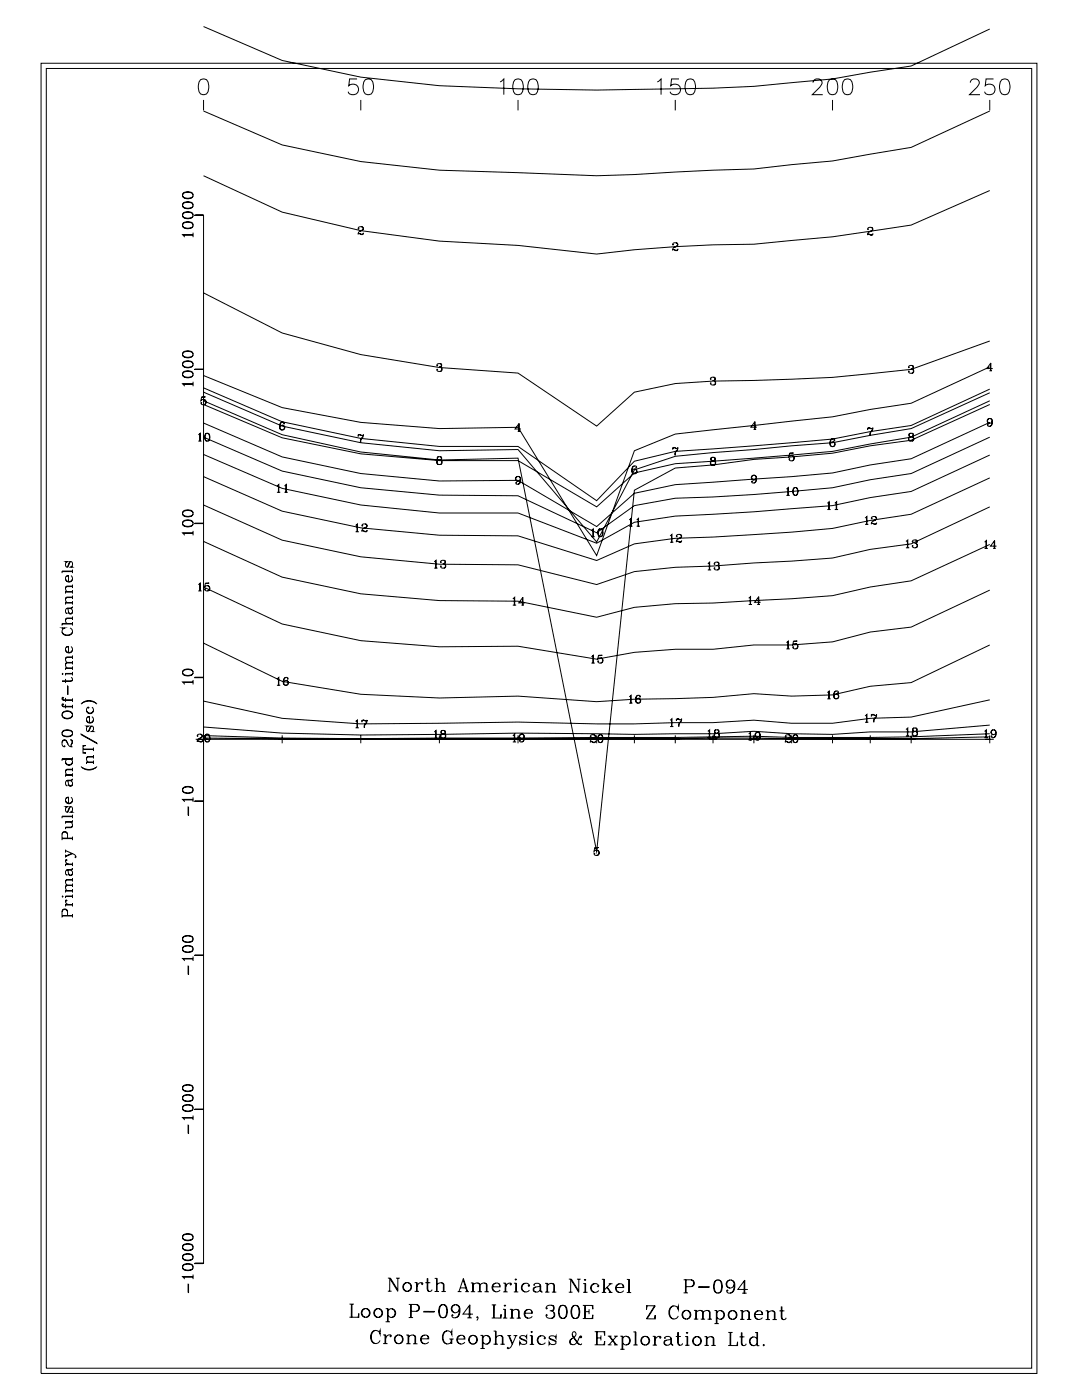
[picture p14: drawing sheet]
<svg xmlns="http://www.w3.org/2000/svg" width="215mm" height="279mm" viewBox="0 0 215 279" stroke-linecap="round" stroke-linejoin="round" font-family="sans-serif">
<g fill="none" stroke="#000" stroke-width=".2">
<path d="M8.2 12.6h198.5v261.2h-198.5zM9.2 13.6h196.4v259.1h-196.4zM40 15.9a1.02 1.02 0 0 1 1.5 .4 2.62 2.62 0 0 1-.3 2.4 1.03 1.03 0 0 1-1.5-.4 2.62 2.62 0 0 1 .3-2.4zM40.6 5.3l15.6 6.8 15.7 3.3 15.7 1.7a620.4 620.4 0 0 0 54.5 .5l8.1-.4 15.7-1.5 7.5-1.3 8.2-1.2 15.7-7.4M40.6 19.9v2.1M71.2 15.7h-1.5l-.2 1.4a1.11 1.11 0 0 1 1.7 0 1.11 1.11 0 0 1-.2 1.6 1.11 1.11 0 0 1-1.6-.4M71.9 19.9v2.1M72.8 15.9a1.02 1.02 0 0 1 1.5 .4 2.61 2.61 0 0 1-.3 2.4 1.03 1.03 0 0 1-1.5-.4 2.62 2.62 0 0 1 .3-2.4zM99.7 16.3l.7-.6v3.2M102.6 15.9a1.02 1.02 0 0 1 1.5 .4 2.6 2.6 0 0 1-.3 2.4 1.03 1.03 0 0 1-1.5-.4 2.59 2.59 0 0 1 .3-2.4zM103.2 19.9v2.1M105.6 15.9a1.01 1.01 0 0 1 1.5 .4 2.58 2.58 0 0 1-.3 2.4 1.02 1.02 0 0 1-1.5-.4 2.59 2.59 0 0 1 .3-2.4z"/>
<path d="M131 16.3l.7-.6v3.2M134.6 19.9v2.1M135.3 15.7h-1.5l-.1 1.4a1.11 1.11 0 0 1 1.7 0 1.11 1.11 0 0 1-.2 1.6 1.11 1.11 0 0 1-1.7-.4M137 15.9a1.01 1.01 0 0 1 1.5 .4 2.55 2.55 0 0 1-.3 2.4 1.02 1.02 0 0 1-1.5-.4 2.62 2.62 0 0 1 .3-2.4zM162 16.5a.79 .79 0 0 1 .6-.8h.6a.77 .77 0 0 1 .5 1.2l-1.8 2h2.1M165.3 15.9a1.02 1.02 0 0 1 1.5 .4 2.62 2.62 0 0 1-.3 2.4 1.03 1.03 0 0 1-1.5-.4 2.62 2.62 0 0 1 .3-2.4zM165.9 19.9v2.1M168.3 15.9a1.01 1.01 0 0 1 1.5 .4 2.58 2.58 0 0 1-.3 2.4 1.03 1.03 0 0 1-1.5-.4 2.62 2.62 0 0 1 .3-2.4zM193.4 16.5a.78 .78 0 0 1 .6-.8h.6a.77 .77 0 0 1 .4 1.2l-1.8 2h2.1M197.3 19.9v2.1M198 15.7h-1.5l-.1 1.4a1.11 1.11 0 0 1 1.6 0 1.11 1.11 0 0 1-.2 1.6 1.11 1.11 0 0 1-1.6-.4M199.6 15.9a1.01 1.01 0 0 1 1.5 .4 2.58 2.58 0 0 1-.3 2.4 1.02 1.02 0 0 1-1.5-.4 2.6 2.6 0 0 1 .3-2.4z"/>
<path d="M36.4 39a1.13 1.13 0 0 0 1.7 .5 .64 .64 0 0 0 .4-.6 .64 .64 0 0 0-.4-.6 1.7 1.7 0 0 0-1.6 .2 .57 .57 0 0 0 .3 .9 1.24 1.24 0 0 0 1.7-.4M36.4 38.8a1.33 1.33 0 0 1 2.1 0M40.6 22.1l15.6 6.8 15.7 3.3 15.7 1.7 31.3 1.1 7.5-.2 15.7-.9 8.1-.2 15.7-1.6 15.7-2.7 15.7-7.3M40.6 35l15.6 7.3 15.7 3.7 15.7 2.1 15.6 .8 15.7 1.7a252.1 252.1 0 0 1 31.3-1.9l15.7-1.5 15.7-2.3 15.7-6.9M36.4 45a.94 .94 0 0 0 1.2 .6l.5-.1a.65 .65 0 0 0 .4-.6 .65 .65 0 0 0-.4-.6 1.76 1.76 0 0 0-1.6 .2 .57 .57 0 0 0 .3 .9 1.23 1.23 0 0 0 1.7-.4M36.4 44.8a1.33 1.33 0 0 1 2.1 0M36.4 43a1.13 1.13 0 0 0 1.7 .5 .64 .64 0 0 0 .4-.6 .64 .64 0 0 0-.4-.6 1.69 1.69 0 0 0-1.6 .2 .56 .56 0 0 0 .3 .9 1.24 1.24 0 0 0 1.7-.4M36.4 42.8a1.34 1.34 0 0 1 2.1 0M36.4 41a.94 .94 0 0 0 1.2 .6l.5-.1a.65 .65 0 0 0 .4-.6 .65 .65 0 0 0-.4-.6 1.76 1.76 0 0 0-1.6 .2 .57 .57 0 0 0 .3 .9 1.23 1.23 0 0 0 1.7-.4M36.4 40.8a1.33 1.33 0 0 1 2.1 0M36.5 46.9h2M38.5 46.8h-2.1l.4 .5"/>
<path d="M38.5 46.4v.9M38.8 42.8l1.7 .1zM39 42.9h1.6v208.9h-1.6M40.6 58.4l15.6 8 15.7 4.3 15.7 2.6 15.6 1.1 15.7 10.5 7.5-6.7 8.2-1.7 7.5-.5 8.1-.2a251.6 251.6 0 0 0 31.4-2.2l15.7-5.6M71.5 45.5v.1h-.1a.53 .53 0 0 1 .5-.4 .53 .53 0 0 1 .5 .4l-.3 .3a.75 .75 0 0 0-.7 .9M72.1 45.2l.3 .3a.59 .59 0 0 1-.6 .6M72.4 46.5l-.2 .2-.8-.1M72.4 46.4l-.1 .4-.7-.3M134.1 48.7l.1 .1h-.1a.53 .53 0 0 1 .5-.4 .53 .53 0 0 1 .5 .4l-.3 .3a.77 .77 0 0 0-.7 .8M134.7 48.4l.3 .3a.59 .59 0 0 1-.6 .6M135.1 49.7l-.2 .2-.8-.1M135.1 49.6l-.1 .3-.7-.2"/>
<path d="M173 45.6l.1 .1h-.2a.53 .53 0 0 1 .6-.4 .53 .53 0 0 1 .5 .5l-.3 .3a.77 .77 0 0 0-.8 .8M173.6 45.3l.2 .2 .1 .3-.6 .4M174 46.6l-.3 .2-.6-.2-.2 .1M174 46.5l-.2 .4-.7-.3M36.4 74.7a1.13 1.13 0 0 0 1.7 .5 .64 .64 0 0 0 .4-.6 .64 .64 0 0 0-.4-.6 1.76 1.76 0 0 0-1.6 .2 .57 .57 0 0 0 .3 .9 1.23 1.23 0 0 0 1.7-.4M36.4 74.5a1.33 1.33 0 0 1 2.1 0M36.4 72.7a.94 .94 0 0 0 1.2 .6l.5-.1a.64 .64 0 0 0 .4-.6 .64 .64 0 0 0-.4-.6 1.69 1.69 0 0 0-1.6 .2 .56 .56 0 0 0 .3 .9 1.23 1.23 0 0 0 1.7-.4M36.4 72.5a1.34 1.34 0 0 1 2.1 0M36.4 70.7a1.13 1.13 0 0 0 1.7 .5 .64 .64 0 0 0 .4-.6 .64 .64 0 0 0-.4-.6 1.76 1.76 0 0 0-1.6 .2 .57 .57 0 0 0 .3 .9h1.3l.4-.4M36.4 70.5a1.33 1.33 0 0 1 2.1 0M36.5 76.6h2M38.5 76.5h-2.1l.4 .5"/>
<path d="M38.5 76.1v.9M38.8 73.6h1.7zM40.2 79.2l.7-.1h-.7l-.2 .8a.55 .55 0 0 1 .9-.3 .55 .55 0 0 1 0 .9 .55 .55 0 0 1-.9-.2h.2l-.1 .1M40.6 79.9l15.6 6.7 15.7 3.5 15.7 1.6 15.6-.4 15.7 78.4 7.5-72 8.2-4.4 7.5-.6 8.1-1.1 15.7-1.3 7.5-1.4 8.2-1.1 15.7-7.2M40.6 78.2l15.6 6.7 15.7 3.3 15.7 1.6 15.6-.2 15.7 18.4 7.5-14.3 8.2-2.8 31.3-2.7 7.5-1.4 8.2-1.4 15.7-7.1M40.6 77.3l15.6 6.8 15.7 3.3 15.7 1.6h15.6l15.7 10.8 7.5-7.9 8.2-1.9 15.6-1.1 15.7-1.4 7.5-1.5 8.2-1.2 15.7-7.2M40.6 79.6l.4 .5-.1 .4-.3 .2M87.1 72.8h.1h-.1a.49 .49 0 0 1 .5-.3 .49 .49 0 0 1 .4 .4v.2h-.5M87.7 72.5l.3 .2-.1 .4h-.2l.2 .1a.44 .44 0 0 1 .2 .5 .44 .44 0 0 1-.4 .3h-.5l-.1-.4v.1M88 73.3v.4l-.3 .3M141.7 75.5v.1l-.1-.1a.49 .49 0 0 1 .5-.3 .49 .49 0 0 1 .5 .4l-.1 .2h-.5M142.2 75.2l.3 .2-.1 .4h-.2l.2 .1a.44 .44 0 0 1 .2 .5 .44 .44 0 0 1-.4 .3h-.5v-.4v.1"/>
<path d="M142.5 76l.1 .4-.4 .3M181.1 73.1l.1 .1h-.1a.49 .49 0 0 1 .5-.4 .49 .49 0 0 1 .4 .5v.1l-.5 .1M181.7 72.8l.3 .3-.1 .3-.2 .1 .2 .1a.43 .43 0 0 1 .2 .5 .43 .43 0 0 1-.4 .3l-.5-.1-.1-.2v-.1v.1M182 73.7v.4l-.3 .3M197.2 73.9h.5M197.3 73.1l-15.7 7.3-8.2 1.2-7.5 1.5-31.3 3.4-8.2 3.3-7.5 20.9-15.7-25.5-15.6 .2-15.7-1.2-15.7-3-15.6-6.3M197.3 79.9l-15.7 7.2-8.2 1.4-7.5 1.5-15.7 1.3-15.6 1.1-8.2 1.9-7.5 6.7-15.7-9.2h-15.6l-15.7-1.3-15.7-3.2-15.6-6.7M197.4 72.5v1.4M197.9 73.5h-1.2l.8-1.2v1.6M39.5 86.7l.4-.3v1.5M39.5 87.9h.7M39.8 86.4v1.5"/>
<path d="M40.6 87.1l15.6 6.8 15.7 3.3 15.7 1.5 15.6 .1 15.7 7.4 7.5-5.4 8.2-1.5a407.6 407.6 0 0 0 31.3-2.1l7.5-1.6 8.2-1.2 15.7-7.3M40.6 90.6l15.6 6.7 15.7 3.4 15.7 1.6h15.6l15.7 6 7.5-4.2 8.2-1.2a655.2 655.2 0 0 0 31.3-2.1l7.5-1.6 8.2-1.2 15.7-7.3M40.6 95l15.6 6.9 15.7 3.3 15.7 1.5 15.6 .1 15.7 4.9 7.5-3.3 8.2-1.1a504 504 0 0 0 31.3-2l7.5-1.6 8.2-1.2 15.7-7.2M41.2 86.4a.9 .9 0 0 0 0 1.5h.2a.91 .91 0 0 0 0-1.5 .85 .85 0 0 0-.4 1.4l.2 .1M41.4 86.4a1.01 1.01 0 0 1 0 1.5M55.2 96.9l.4-.3v1.5M55.2 98.1h.7M55.5 96.6v1.5M56.2 84.1a.94 .94 0 0 0 0 1.6M56.3 84.7l.4 .5-.1 .3-.3 .2M56.6 84.4v.1l.1-.1a.55 .55 0 0 0-.7-.2 .55 .55 0 0 0-.3 .6v.5a.51 .51 0 0 0 .6 .5 .51 .51 0 0 0 .4-.6 .51 .51 0 0 0-.7-.4l-.2 .4M56.7 96.9l.4-.3v1.5"/>
<path d="M56.7 98.1h.7M57 96.6v1.5M71.4 86.9l.2-.3 .5 .2 .3-.2v.5a1.26 1.26 0 0 0-.5 1.1M71.4 86.6v.5M71.5 86.8l.3-.1 .3 .1M72.4 87.1a1.11 1.11 0 0 0-.6 1.1M87.4 91l-.2 .1-.1 .4a.53 .53 0 0 0 .9 0v-.2a.53 .53 0 0 0-.7-.2 .37 .37 0 0 0 .1 .6M87.4 91.7l-.3 .3a.51 .51 0 0 0 .6 .6 .51 .51 0 0 0 .3-.8l-.3-.1M87.4 91.7l-.3 .3 .1 .4 .2 .2M87.7 91l.3 .3-.1 .3-.2 .1M87.7 91.7l.3 .3v.4l-.3 .2M103.2 95l-.4 .4 .1 .3 .3 .2"/>
<path d="M103.2 86h.5M103.3 95a.94 .94 0 0 1-.1 1.5M103.4 84.5v1.5M103.7 95.5a.5 .5 0 0 1-.7 .4 .5 .5 0 0 1-.2-.8 .5 .5 0 0 1 .7-.1 .85 .85 0 0 1 .3 1 .85 .85 0 0 1-.8 .5l-.2-.2 .1-.1v.1M103.8 85.5h-1.2l.9-1.1v1.6M126.4 92.9a.94 .94 0 0 0 0 1.5M126.5 93.5l.4 .4-.1 .3-.3 .2M126.8 93.1v.1l.1-.1a.55 .55 0 0 0-.7-.2 .55 .55 0 0 0-.3 .6v.5a.51 .51 0 0 0 .6 .5 .51 .51 0 0 0 .4-.6 .51 .51 0 0 0-.7-.4l-.2 .4M134.1 89.5l.2-.3 .5 .2 .3-.2-.1 .4a1.24 1.24 0 0 0-.4 1.2M134.1 89.2v.4M134.1 89.3h.3l.4 .1M135 89.6a1.12 1.12 0 0 0-.5 1.2"/>
<path d="M142 91.1l-.3 .1v.4a.54 .54 0 0 0 .9 0v-.2a.53 .53 0 0 0-.8-.2l-.1 .4 .3 .2M142 91.8l-.4 .3a.51 .51 0 0 0 .6 .6 .51 .51 0 0 0 .3-.8l-.3-.1M142 91.8l-.3 .3v.3l.3 .3M142.2 91.1l.3 .3-.1 .3-.2 .1M142.2 91.8l.4 .3v.3l-.4 .3M150.2 94.7l-.4 .5 .1 .3 .3 .2M150.2 85.6h.5M150.3 94.7a.94 .94 0 0 1-.1 1.6M150.4 84.2v1.4M150.7 95.2a.51 .51 0 0 1-.7 .4 .51 .51 0 0 1-.2-.7 .51 .51 0 0 1 .8-.1 .85 .85 0 0 1 .2 .9 .85 .85 0 0 1-.8 .6l-.2-.2 .1-.2v.2M150.8 85.1h-1.1l.8-1.1v1.6M156.7 97.5l.4-.3v1.5"/>
<path d="M156.7 98.7h.7M157 97.2v1.5M157.4 90.4l.7-.1h-.7l-.2 .7a.56 .56 0 0 1 .9-.1 .56 .56 0 0 1 0 .8 .56 .56 0 0 1-.9-.1l.1-.2v.2M157.8 90.8l.4 .5-.1 .3-.3 .3M158.4 97.2a.9 .9 0 0 0 0 1.5h.2a.91 .91 0 0 0 0-1.5h-.2a1.01 1.01 0 0 0 0 1.5M158.6 97.2a1.01 1.01 0 0 1 0 1.5M165.9 87.5a.94 .94 0 0 0-.1 1.5M166 88.1l.4 .4-.1 .3-.3 .2M166.3 87.7v.1l.1-.1a.54 .54 0 0 0-.7-.2 .54 .54 0 0 0-.3 .6v.5a.51 .51 0 0 0 .6 .5 .51 .51 0 0 0 .4-.6 .51 .51 0 0 0-.7-.4l-.2 .4M172.9 85.5l.2-.3 .6 .3 .3-.3-.1 .5a1.26 1.26 0 0 0-.5 1.1M172.9 85.2v.5M173 85.4l.3-.1 .4 .2"/>
<path d="M173.9 85.7a1.11 1.11 0 0 0-.5 1.1M181.4 86.4h-.2l-.1 .4a.53 .53 0 0 0 .9 0v-.2a.53 .53 0 0 0-.7-.2 .38 .38 0 0 0 .1 .6M181.4 87l-.3 .3a.51 .51 0 0 0 .6 .6 .51 .51 0 0 0 .3-.8l-.3-.1M181.4 87l-.3 .3 .1 .5 .2 .1M181.7 86.4h.2a.38 .38 0 0 1-.2 .6M181.7 87l.3 .3v.5l-.3 .1M197.2 83.4l-.4 .5 .1 .2 .3 .3M197.3 84.2l-15.7 7.2-8.2 1.3-7.5 1.6-8.1 .7-23.2 1.6-8.2 1.7-7.5 6.7-15.7-9.3-15.6 .2-15.7-1.5-15.7-3.3-15.6-6.8M197.3 83.4a.94 .94 0 0 1 0 1.6M197.7 83.9a.5 .5 0 0 1-.7 .4 .5 .5 0 0 1-.2-.7 .5 .5 0 0 1 .8-.1 .85 .85 0 0 1 .2 .9 .85 .85 0 0 1-.8 .6l-.2-.2 .1-.2v.2M12.4 113.9h2M13.1 115.4a.73 .73 0 0 0 .7 .5 .73 .73 0 0 0 .6-.5"/>
<path d="M13.1 118h1.3M13.7 114.8l-.5 .1M14.1 111.9l-.6 1.1h-.2l-.2-.3 .1-.6 .3-.2h-.4l.2 .1M14.1 114.7a.7 .7 0 0 1 .2 1.1 .7 .7 0 0 1-1 0 .7 .7 0 0 1 .2-1.1h.2v1.2M14.3 112.9l.1 .1h-.3l.3-.4v-.4l-.1-.3h-.4l-.5 1.1M14.4 119h-1a.63 .63 0 0 0 0 1.1M14.4 119.1h-1l-.3 .3M14.4 116.8h-1a.64 .64 0 0 0 0 1.1M14.4 116.9h-1l-.3 .3M14.4 113.5v.7M14.4 116.5v.7M14.4 117.6v.7"/>
<path d="M14.4 118.7v.7M14.4 119.8v.7M14.4 117.9h-1.3v.4M14.4 113.8h-2v.4M36.4 104.4a1.13 1.13 0 0 0 1.7 .5 .64 .64 0 0 0 .4-.6 .64 .64 0 0 0-.4-.6 1.69 1.69 0 0 0-1.6 .2 .56 .56 0 0 0 .3 .9 1.24 1.24 0 0 0 1.7-.4M36.4 104.2a1.34 1.34 0 0 1 2.1 0M36.4 102.4a.94 .94 0 0 0 1.2 .6l.5-.1a.65 .65 0 0 0 .4-.6 .65 .65 0 0 0-.4-.6 1.76 1.76 0 0 0-1.6 .2 .57 .57 0 0 0 .3 .9 1.23 1.23 0 0 0 1.7-.4M36.4 102.2a1.33 1.33 0 0 1 2.1 0M36.5 106.3h2M38.5 106.2h-2.1l.4 .5M38.5 105.8v.9M38.8 104.3l1.7 .1z"/>
<path d="M39.5 116.5l.4-.3v1.6M39.5 117.8h.7M39.8 116.3v1.5M40.6 100.7l15.6 7 15.7 3.3 15.7 1.5 15.6 .1 15.7 3.9 7.5-2.6 8.2-.8 7.5-.3 23.8-1.6 7.5-1.7 8.2-1.1 15.7-7.4M40.6 107.9l15.6 7.1 15.7 3.4 15.7 1.3 15.6 .1 15.7 3.2 7.5-1.9 8.2-.8 7.5-.1 15.7-.9 8.1-.6 7.5-1.7 8.2-1.2 15.7-7.3M40.6 117l15.6 7.4 15.7 3.3 15.7 1.2 15.6-.1 15.7 2.6 7.5-1.4 8.2-.6h7.5l8.1-.8h7.6l8.1-.7 7.5-1.9 8.2-1 15.7-7.4M40.9 116.3l.8-.1h-.8l-.1 .8a.55 .55 0 0 1 .8-.2 .55 .55 0 0 1 0 .8 .55 .55 0 0 1-.8-.2h.1v.1M41.4 116.7l.4 .5-.1 .4-.3 .2M70.9 104.7l.3-.3v1.6M70.9 106h.6M71.2 104.5v1.5M72.2 104.7v.2l-.1-.1a.54 .54 0 0 1 .6-.4 .54 .54 0 0 1 .5 .5l-1 .6-.1 .5"/>
<path d="M72.8 104.4l.2 .2 .1 .3-.6 .4M73.2 105.8l-.3 .1-.8-.1M73.2 105.6l-.2 .4-.6-.2M86.5 112l.4-.3v1.5M86.5 113.2h.7M86.8 111.7v1.5M87.9 112v.1l-.1-.1 .2-.3a.59 .59 0 0 1 .8 .2l-.1 .4h-.5M88.5 111.7l.2 .2v.2l-.2 .2 .3 .4a.4 .4 0 0 1-.3 .5h-.5l-.2-.3 .1-.1v.1M88.7 112.5l.1 .4-.3 .3M102.2 119.3l.4-.3v1.6M102.5 119.1v1.5M104.1 119.2v1.4"/>
<path d="M117.9 105.7l.3-.3v1.6M117.9 107h.6M118.2 105.5v1.5M119.6 105.4a.9 .9 0 0 0 0 1.6h.1a.91 .91 0 0 0 0-1.6h-.1a1.01 1.01 0 0 0 0 1.6M119.7 105.4a1.01 1.01 0 0 1 0 1.6M125.4 103.6l.4-.3v1.6M125.4 104.9h.7M125.7 103.4v1.5M126.9 103.6l.4-.3v1.6M126.9 104.9h.7M127.2 103.4v1.5M133.5 106.8l.4-.3v1.6"/>
<path d="M133.5 108.1h.7M133.8 106.6v1.5M134.9 106.8v.2l-.1-.1a.54 .54 0 0 1 .6-.4 .54 .54 0 0 1 .4 .5l-.9 .6-.1 .5M135.5 106.5l.2 .2 .1 .3-.6 .4M135.8 107.9l-.2 .1-.8-.1M135.8 107.7l-.1 .4-.7-.2M141.1 112.3l.3-.3v1.6M141.1 113.6h.6M141.4 112.1v1.5M142.4 112.3v.2l-.1-.2 .2-.2a.57 .57 0 0 1 .8 .2l-.1 .3-.4 .1M143 112a.37 .37 0 0 1 .1 .6l-.1 .1 .1 .1a.43 .43 0 0 1 .3 .5 .43 .43 0 0 1-.4 .3l-.5-.1-.2-.2 .1-.1v.1M143.2 112.9l.1 .4-.3 .3"/>
<path d="M149.2 119.2l.4-.3v1.6M149.5 119v1.5M151.1 119.1v1.4M164.9 100.3l.4-.3v1.6M164.9 101.6h.6M165.2 100.1v1.5M166.4 100.3l.3-.3v1.6M166.4 101.6h.6M166.7 100.1v1.5M172.4 103.2l.4-.2v1.5M172.4 104.5h.7M172.7 103v1.5"/>
<path d="M173.7 103.2v.2v-.1a.54 .54 0 0 1 .5-.4 .54 .54 0 0 1 .5 .5l-.3 .3a.77 .77 0 0 0-.7 .8M174.3 103l.3 .1v.3l-.6 .4M174.7 104.3l-.2 .1h-.8M174.7 104.1l-.1 .4-.7-.2M180.5 107.9l.4-.3v1.6M180.5 109.2h.7M180.8 107.7v1.5M181.9 107.9v.2l-.1-.2 .2-.2a.59 .59 0 0 1 .8 .1l-.1 .4-.4 .1M182.5 107.6l.1 .1a.37 .37 0 0 1-.1 .6l.1 .1a.44 .44 0 0 1 .3 .4 .44 .44 0 0 1-.4 .4l-.5-.1-.2-.2 .1-.2v.2M182.7 108.4l.1 .5-.3 .3M196.2 108l.4-.3v1.6M196.2 109.3h.7"/>
<path d="M196.5 107.8v1.5M197.9 109.3h.5M198.2 107.9v1.4M198.6 108.9h-1.2l.8-1.2v1.6M12.4 139.3l.3 .2h1.7M12.4 134.3h.2l-.1 .1zM12.4 126a1.18 1.18 0 0 0 2 0M12.4 124.4h2M12.5 139.1h.2l-.1-.1-.2 .1 .1 .4 .2 .1h1.7M13.1 129.5a.73 .73 0 0 0 .7 .6 .73 .73 0 0 0 .6-.6M13.1 135.3v.8M13.1 139.1v.8"/>
<path d="M13.1 134.3h1.3M13.1 133.2h1.3M13.1 120.2h1.3M13.5 136.7l.1 1.7zM13.5 121.3l.3 1 .3 .1a.63 .63 0 0 0 0-1.1M13.7 129l-.5 .1M13.7 122a.41 .41 0 0 0 .4 .3 .41 .41 0 0 0 .3-.3M13.9 125.2a.77 .77 0 0 1 .5 .8 .77 .77 0 0 1-.7 .7 .91 .91 0 0 1-1-.2 .91 .91 0 0 1-.2-1l.2-.2-.3-.1h.6l-.3 .1M14.1 135a.42 .42 0 0 1 .2 .7l-1.9 .1M14.1 128.9a.7 .7 0 0 1 .2 1 .7 .7 0 0 1-1 0 .7 .7 0 0 1 .2-1h.2v1.1M14.4 135.5l-.3 .2h-1.7M14.4 132h-1a.64 .64 0 0 0 0 1.1"/>
<path d="M14.4 132.1h-1l-.3 .3M14.4 130.9h-1a.63 .63 0 0 0 0 1.1M14.4 131h-1l-.3 .3M14.4 123.2h-1a.63 .63 0 0 0 0 1.1M14.4 123.3h-1l-.3 .3M14.4 121l-.3 .2h-.6l-.3 .2-.1 .6 .3 .3-.1-.1M14.4 120.9l-.3 .4h-.8M14.4 122.9v.7M14.4 124v.7M14.4 130.6v.7M14.4 131.7v.7M14.4 132.8v.7"/>
<path d="M14.4 133.9v.7M14.4 139.2v.7M14.4 120.1h-1.3v.4M14.4 133.1h-1.3v.4M14.4 134.2h-1.3v.4M14.4 124.3h-2v.4M36.4 134.1a.94 .94 0 0 0 1.2 .6l.5-.1a.64 .64 0 0 0 .4-.6 .64 .64 0 0 0-.4-.6 1.68 1.68 0 0 0-1.6 .2 .56 .56 0 0 0 .3 .9 1.23 1.23 0 0 0 1.7-.4M36.4 133.9a1.34 1.34 0 0 1 2.1 0M36.5 136h2M38.5 135.9h-2.1l.4 .5M38.5 135.5v.9M38.8 135l1.7 .1z"/>
<path d="M40.6 128.2l15.6 7.6 15.7 2.6 15.7 .7 15.6-.3 15.7 1.1 7.5-.5 15.7-.4 8.1-.7 7.6 .5 8.1-.3 7.5-1.7 8.2-.7 15.7-7.5M55.2 135.3l.4-.3v1.6M55.2 136.6h.7M55.5 135.1v1.5M57 135a.95 .95 0 0 0-.1 1.6M57.1 135.6l.3 .5v.3l-.3 .2M57.4 135.3v.1v-.1a.54 .54 0 0 0-.6-.2 .54 .54 0 0 0-.3 .6v.4a.51 .51 0 0 0 .5 .6 .51 .51 0 0 0 .5-.7 .51 .51 0 0 0-.7-.3l-.3 .4M102.2 120.6h.7M103.9 120.6h.5M104.6 120.2h-1.2l.8-1.2v1.6M117.9 130.9l.3-.3v1.6M117.9 132.2h.6"/>
<path d="M118.2 130.7v1.5M119.3 130.7l.7-.1h-.7l-.2 .7a.56 .56 0 0 1 .9-.1 .56 .56 0 0 1 0 .8 .56 .56 0 0 1-.9-.1l.1-.2v.2M119.7 131.1l.4 .5-.1 .3-.3 .3M125.4 138.9l.4-.3v1.6M125.7 138.7v1.5M127.2 138.6a.95 .95 0 0 0-.1 1.6M127.3 139.2l.3 .4v.3l-.3 .3M127.6 138.8v.2v-.2a.49 .49 0 0 0-.5-.2 .49 .49 0 0 0-.4 .4 .8 .8 0 0 0 .4 1.2 .49 .49 0 0 0 .6-.4 .49 .49 0 0 0-.4-.6 .49 .49 0 0 0-.6 .4M149.2 120.5h.7M150.9 120.5h.5M151.6 120h-1.2l.8-1.1v1.6M156.7 128.1l.4-.3v1.5"/>
<path d="M156.7 129.3h.7M157 127.8v1.5M158.1 127.8h.8h-.8l-.1 .7a.56 .56 0 0 1 .8-.2 .56 .56 0 0 1 0 .9 .56 .56 0 0 1-.8-.2l.1-.1v.1M158.6 128.3l.4 .4-.1 .4-.3 .2M164.9 138l.4-.3v1.6M164.9 139.3h.6M165.2 137.8v1.5M166.7 137.7a.95 .95 0 0 0-.1 1.6M166.7 138.3l.4 .5-.1 .3-.3 .2M167 137.9v.2l.1-.2a.55 .55 0 0 0-.7-.1 .55 .55 0 0 0-.3 .6v.4a.51 .51 0 0 0 .6 .6 .51 .51 0 0 0 .4-.7 .51 .51 0 0 0-.7-.3l-.2 .4M197.3 139.5l-15.7 3.4-8.2 .3-7.5 1h-8.1l-7.6-.7-8.1 .5h-7.5l-8.2 .3h-7.5l-15.7-.4-31.3 .4-15.7-1.1-15.6-3.5M12.4 148l.1-.2a.46 .46 0 0 1 .7-.1l.4 .7"/>
<path d="M12.4 146.3a1.13 1.13 0 0 0 1.7 .5 .64 .64 0 0 0 .4-.6 .64 .64 0 0 0-.4-.6 1.69 1.69 0 0 0-1.6 .2 .56 .56 0 0 0 .3 .9 1.22 1.22 0 0 0 1.6-.4M12.4 146.1a1.34 1.34 0 0 1 2 0M12.4 142.6a1.08 1.08 0 0 0 1.1 .7 1.08 1.08 0 0 0 .9-.9 1.08 1.08 0 0 0-1.1-.7 1.08 1.08 0 0 0-.9 .9 1.21 1.21 0 0 0 2 0M12.4 142.4a1.21 1.21 0 0 1 2 0M12.4 140.6l.3 .2h1.7M12.5 140.4l.1 .1 .1-.1h-.3l.1 .4 .2 .1h1.7M12.8 148.7h.2l-.1 .2a.71 .71 0 0 1-.6-.8 .71 .71 0 0 1 .7-.6l.4 .4a1.04 1.04 0 0 0 1 1M13.1 159.6a.73 .73 0 0 0 .7 .5 .73 .73 0 0 0 .6-.5M13.1 151.9a.73 .73 0 0 0 .7 .5 .73 .73 0 0 0 .6-.5M13.1 140.4v.8M13.1 154.5h1.3M13.4 151.3a.67 .67 0 0 0-.1 1 .67 .67 0 0 0 .9 0 .67 .67 0 0 0-.1-1"/>
<path d="M13.5 155.6l.3 1 .3 .1a.63 .63 0 0 0 0-1.1M13.7 159l-.5 .1M13.7 156.3a.41 .41 0 0 0 .4 .3 .41 .41 0 0 0 .3-.3M13.9 147.5l.5 .2v.4l-.3 .4M14.1 158.9a.7 .7 0 0 1 .2 1.1 .7 .7 0 0 1-1 0 .7 .7 0 0 1 .2-1.1h.2v1.2M14.1 147.5l.2 .3-.2 .7 .2 .4M14.4 155.3l-.3 .2h-.6l-.3 .2-.1 .6 .3 .3-.1-.1M14.4 155.2l-.1 .3-.2 .1h-.8M14.4 153.3h-1a.64 .64 0 0 0 0 1.1M14.4 153.4h-1l-.3 .3M14.4 140.5v.7M14.4 150.9v.4h-2"/>
<path d="M14.4 153v.7M14.4 154.1v.7M14.4 154.4h-1.3v.4M14.4 151.2h-2v.4M16.1 152.8a2.15 2.15 0 0 0 3.2 0M16.1 146.3l3.2 1.9zM16.1 140.3a2.15 2.15 0 0 1 3.2 0M16.3 153l1.2 .4 .9-.1 .7-.3M16.3 140.2l.4-.3a2.54 2.54 0 0 1 2.4 .3M16.5 148.7l.6-.1h-.6v1.5h.6l-.6-.1M16.5 149.4h2.1M16.5 149.3h2.1"/>
<path d="M17.2 143.5a.73 .73 0 0 0 .7 .5 .73 .73 0 0 0 .7-.5M17.2 141.6a.73 .73 0 0 0 .7 .5 .73 .73 0 0 0 .7-.5M17.2 152h1.4M17.8 142.9l-.5 .1M18.2 144.7l-.6 1.1h-.2l-.2-.3 .1-.6 .3-.2h-.4l.2 .1M18.3 142.8a.7 .7 0 0 1 .2 1.1 .7 .7 0 0 1-1.1 0 .7 .7 0 0 1 .2-1.1h.2v1.2M18.3 140.9a.7 .7 0 0 1 .2 1.1 .7 .7 0 0 1-1.1 0 .7 .7 0 0 1 .2-1.1v.2l-.1-.1M18.4 145.7l.2 .1h-.4l.4-.4v-.4l-.2-.3h-.3l-.6 1.1M18.6 150.8h-1.1a.63 .63 0 0 0 0 1.1M18.6 150.9h-1.1l-.3 .3M18.6 151.9h-1.4v.4M18.6 149v.7"/>
<path d="M18.6 150.5v.7M18.6 151.6v.7M36.4 157.5a.94 .94 0 0 0 1.2 .6l.5-.1a.64 .64 0 0 0 .4-.6 .64 .64 0 0 0-.4-.5 1.69 1.69 0 0 0-1.6 .2 .56 .56 0 0 0 .3 .8 1.24 1.24 0 0 0 1.7-.4M36.4 157.3a1.34 1.34 0 0 1 2.1 0M36.5 159.4h2M38.5 159.3h-2.1l.4 .5M38.5 158.9v.9M38.8 159.6l1.7 .1zM39 147.4h2.4M39.4 146.6v.2l-.1-.1a.53 .53 0 0 1 .6-.4 .53 .53 0 0 1 .4 .5l-.3 .3a.75 .75 0 0 0-.7 .8M40 146.3l.3 .5-.6 .4M40.3 147.7l-.2 .1-.8-.1"/>
<path d="M40.3 147.5l-.1 .4-.7-.2M40.6 147.4h156.7M40.6 146.6v1.6M41.2 146.3a.9 .9 0 0 0 0 1.6h.2a.91 .91 0 0 0 0-1.6 .86 .86 0 0 0-.3 1.5l.1 .1M41.4 146.3a1.01 1.01 0 0 1 0 1.6M55.4 147.4h1.6M56.2 146.6v1.6M70.9 143.8l.3-.3v1.6M70.9 145.1h.6M71.1 147.4h1.6M71.2 143.6v1.5M71.9 146.6v1.6"/>
<path d="M72.1 143.8l.3-.3 .5 .2 .3-.2-.1 .5-.5 .7v.4M72.1 143.5v.5M72.2 143.7l.3-.1 .4 .1M73.1 144a1.11 1.11 0 0 0-.5 1.1M86.5 145.9l.4-.3v1.6M86.5 147.2h.7M86.8 147.4h1.6M86.8 145.7v1.5M87.6 146.6v1.6M88.2 145.6l-.2 .1-.1 .3a.53 .53 0 0 0 .9 0v-.2a.52 .52 0 0 0-.8-.1v.3l.2 .3M88.2 146.3l-.4 .3a.52 .52 0 0 0 .6 .6 .52 .52 0 0 0 .4-.8l-.3-.1M88.2 146.3l-.3 .3 .1 .4 .2 .2"/>
<path d="M88.5 145.6l.2 .2v.2l-.2 .3M88.5 146.3l.3 .3-.1 .4-.2 .2M102.2 146.6l.4-.3v1.6M102.2 147.9h.7M102.4 147.4h1.6M102.5 146.4v1.5M103.2 146.6v1.6M103.9 146.3l-.4 .5 .1 .3 .3 .2M104.1 146.3a.95 .95 0 0 1-.1 1.6M104.4 146.8a.5 .5 0 0 1-.6 .4 .5 .5 0 0 1-.3-.7 .5 .5 0 0 1 .8-.1 .85 .85 0 0 1 .2 .9 .85 .85 0 0 1-.7 .6l-.3-.2 .1-.2v.2M117.7 146.8v.1l-.1-.1a.53 .53 0 0 1 .6-.4 .53 .53 0 0 1 .5 .5l-.3 .3a.76 .76 0 0 0-.8 .8M118.1 147.4h1.6"/>
<path d="M118.3 146.4l.2 .2 .1 .3-.6 .4M118.7 147.8l-.2 .1h-.9M118.7 147.7l-.2 .3-.6-.2M118.9 146.6v1.6M119.6 146.4a.9 .9 0 0 0 0 1.6h.1a.91 .91 0 0 0 0-1.6 .85 .85 0 0 0-.3 1.5l.2 .1M119.7 146.4a1.01 1.01 0 0 1 0 1.6M125.4 140.2h.7M125.6 147.4h1.6M126.4 146.6v1.6M133.5 143.6l.4-.3v1.5M133.5 144.8h.7M133.8 147.4h1.6"/>
<path d="M133.8 143.3v1.5M134.6 146.6v1.6M134.8 143.6l.2-.3 .6 .2 .2-.2v.4l-.5 .8v.3M134.8 143.3v.4M134.9 143.4l.3-.1 .4 .2M135.8 143.7a1.11 1.11 0 0 0-.6 1.1M141.1 145.8l.3-.3v1.5M141.1 147h.6M141.3 147.4h1.6M141.4 145.5v1.5M142.1 146.6v1.6M142.7 145.5h-.2l-.1 .4a.53 .53 0 0 0 .9 0v-.2a.51 .51 0 0 0-.7-.2l-.1 .4 .2 .2"/>
<path d="M142.7 146.1l-.4 .3a.52 .52 0 0 0 .6 .6 .52 .52 0 0 0 .3-.8l-.2-.1M142.7 146.1l-.3 .3 .1 .5 .2 .1M143 145.5l.2 .2-.1 .4h-.1M143 146.1l.3 .3-.1 .5-.2 .1M149.2 146.3l.4-.3v1.5M149.2 147.5h.7M149.5 147.4h1.5M149.5 146v1.5M150.2 146.6v1.6M150.9 146l-.3 .4v.3l.3 .2M151.1 146a.94 .94 0 0 1-.1 1.5M151.4 146.5a.5 .5 0 0 1-.6 .4 .5 .5 0 0 1-.3-.8 .5 .5 0 0 1 .8-.1 .85 .85 0 0 1 .2 1 .85 .85 0 0 1-.7 .5l-.2-.2v-.1v.1"/>
<path d="M156.6 146.8h.1h-.2a.53 .53 0 0 1 .6-.4 .53 .53 0 0 1 .5 .5l-.4 .3a.76 .76 0 0 0-.7 .8M157 147.4h1.6M157.2 146.4l.3 .5-.6 .4M157.6 147.8l-.3 .1h-.8M157.6 147.7l-.2 .3-.7-.2M157.8 146.6v1.6M158.4 146.4a.9 .9 0 0 0 0 1.6h.2a.91 .91 0 0 0 0-1.6 .85 .85 0 0 0-.4 1.5l.2 .1M158.6 146.4a1.01 1.01 0 0 1 0 1.6M165.1 147.4h1.6M165.9 146.6v1.6M172.4 142.7l.4-.3v1.6M172.4 144h.7"/>
<path d="M172.6 147.4h1.6M172.7 142.5v1.5M173.4 146.6v1.6M173.7 142.7l.2-.3 .5 .2 .3-.2-.1 .4-.4 .8v.4M173.7 142.4v.4M173.7 142.5h.3l.4 .1M174.6 142.8a1.1 1.1 0 0 0-.5 1.2M180.5 145.4l.4-.3v1.6M180.5 146.7h.7M180.8 147.4h1.6M180.8 145.2v1.5M181.6 146.6v1.6"/>
<path d="M182.2 145.1l-.2 .1-.1 .4a.53 .53 0 0 0 .9 0v-.3a.52 .52 0 0 0-.8-.1v.4l.2 .2M182.2 145.8l-.4 .3a.52 .52 0 0 0 .6 .6 .52 .52 0 0 0 .4-.8l-.3-.1M182.2 145.8l-.3 .3 .1 .4 .2 .2M182.5 145.1l.2 .2v.3l-.2 .2M182.5 145.8l.3 .3-.1 .4-.2 .2M196.2 145.8l.4-.3v1.5M196.2 147h.7M196.5 147.4h1.5M196.5 145.5v1.5M197.3 144.5l-15.7 1.4h-8.2l-7.5 .5-8.1-.1-7.6-.5-8.1 .5-15.7 .1-23.2-.3-31.3 .4-15.7-.4-15.6-1.2M197.3 146.3a561.2 561.2 0 0 1-47.1 .4l-15.6 .3-62.7 .2-15.7-.1-15.6-.5M197.3 146.9a1142.2 1142.2 0 0 1-47.1 .2l-47 .1a2601.7 2601.7 0 0 1-62.6-.1"/>
<path d="M197.3 146.6v1.6M197.9 145.5l-.3 .4v.3l.3 .2M198.1 145.5a.94 .94 0 0 1-.1 1.5M198.4 146a.5 .5 0 0 1-.6 .4 .5 .5 0 0 1-.3-.8 .5 .5 0 0 1 .8-.1 .85 .85 0 0 1 .2 1 .85 .85 0 0 1-.7 .5l-.2-.2v-.1v.1M12.4 166.3a.57 .57 0 0 1 .5-.5 .57 .57 0 0 1 .6 .5M12.4 167.2h2M12.4 167.1h2M12.4 162.8h2M12.5 178.6v.2l-.1-.1zM13.1 169.5l1.3 .6a.83 .83 0 0 1 .8 .7l-.2 .1v-.2M13.1 169.3v.6M13.1 170.3v.6"/>
<path d="M13.1 178.7h1.3M13.1 177.6h1.3M13.1 172.3h1.3M13.2 179.5l.1 .1 .1-.1-.2-.1a.57 .57 0 0 0-.1 .6 .57 .57 0 0 0 .6 .3M13.2 171.4h.2l-.2-.1a.57 .57 0 0 0-.1 .6 .57 .57 0 0 0 .6 .3M13.5 173.4l.3 1 .3 .1a.63 .63 0 0 0 0-1.1M13.5 167.1l-.1-1.1a.55 .55 0 0 0-.6-.2 .55 .55 0 0 0-.4 .5v1.2M13.7 174.1a.41 .41 0 0 0 .4 .3 .41 .41 0 0 0 .3-.3M14.1 160.8l-.6 1.1h-.2l-.2-.3 .1-.6 .3-.2h-.4l.2 .1M14.1 163.9a.65 .65 0 0 1 0 1.1h-1M14.3 161.8l.1 .1h-.3l.3-.4v-.4l-.1-.3h-.4l-.5 1.1M14.3 170.1l-1.2 .5"/>
<path d="M14.4 176.4h-1a.64 .64 0 0 0 0 1.1M14.4 176.5h-1l-.3 .3M14.4 175.3h-1a.64 .64 0 0 0 0 1.1M14.4 175.4h-1l-.3 .3M14.4 173.1l-.3 .2h-.6l-.3 .2-.1 .6 .3 .3-.1-.1M14.4 173l-.1 .3-.2 .1h-.8M14.4 164.6l-.3 .3h-1v.4M14.4 162.4v.7M14.4 163.5v.4h-1.3M14.4 166.8v.7M14.4 171.9v.7M14.4 175v.7"/>
<path d="M14.4 176.1v.7M14.4 177.2v.7M14.4 178.3v.7M14.4 180v.7M14.4 163.8h-1.3v.4M14.4 172.2h-1.3v.4M14.4 177.5h-1.3v.4M14.4 178.6h-1.3v.4M14.4 170.1l-1.3 .6M14.4 162.7h-2v.4M37.5 160.8l.1 1.7zM118.5 169l.8-.1h-.8l-.1 .8a.55 .55 0 0 1 .8-.2 .55 .55 0 0 1 0 .9 .55 .55 0 0 1-.8-.3h.1v.1"/>
<path d="M119 169.5h.1a.55 .55 0 0 1 .3 .6 .55 .55 0 0 1-.4 .4M12.4 181.7a.57 .57 0 0 1 .5-.4 .57 .57 0 0 1 .6 .4M12.4 182.6h2M12.4 182.5h2M13.1 180.4h1.3M13.5 182.5v-.8a.55 .55 0 0 0-.6-.5 .55 .55 0 0 0-.5 .5v1.2M14.4 182.2v.7M14.4 180.3h-1.3v.4M36.4 189.2a1.12 1.12 0 0 0 1.7 .5 .64 .64 0 0 0 .4-.5 .64 .64 0 0 0-.4-.6 1.69 1.69 0 0 0-1.6 .2 .57 .57 0 0 0 .3 .9 1.22 1.22 0 0 0 1.7-.5M36.4 189a1.34 1.34 0 0 1 2.1 0M36.4 187.3a.94 .94 0 0 0 1.2 .6l.5-.1a.65 .65 0 0 0 .4-.6 .65 .65 0 0 0-.4-.6 1.76 1.76 0 0 0-1.6 .2 .57 .57 0 0 0 .3 .9 1.23 1.23 0 0 0 1.7-.4M36.4 187.1a1.33 1.33 0 0 1 2.1 0"/>
<path d="M36.5 191.1h2M37.5 192.5l.1 1.7zM38.5 191h-2.1l.4 .5M38.5 190.6v.9M38.8 190.3l1.7 .1zM36.4 219a.94 .94 0 0 0 1.2 .6l.5-.1a.64 .64 0 0 0 .4-.6 .64 .64 0 0 0-.4-.6 1.68 1.68 0 0 0-1.6 .2 .56 .56 0 0 0 .3 .9 1.23 1.23 0 0 0 1.7-.4M36.4 218.8a1.34 1.34 0 0 1 2.1 0M36.4 217a1.13 1.13 0 0 0 1.7 .5 .64 .64 0 0 0 .4-.6 .64 .64 0 0 0-.4-.6 1.76 1.76 0 0 0-1.6 .2 .57 .57 0 0 0 .3 .9 1.23 1.23 0 0 0 1.7-.4M36.4 216.8a1.33 1.33 0 0 1 2.1 0M36.4 221a1.13 1.13 0 0 0 1.7 .5 .64 .64 0 0 0 .4-.6 .64 .64 0 0 0-.4-.6 1.77 1.77 0 0 0-1.6 .2 .56 .56 0 0 0 .3 .9 1.24 1.24 0 0 0 1.7-.4M36.4 220.8a1.33 1.33 0 0 1 2.1 0M36.5 222.9h2"/>
<path d="M37.5 224.2l.1 1.7zM38.5 222.7h-2.1l.4 .5M38.5 222.3v.9M38.8 221.1h1.7zM36.4 252.7a.94 .94 0 0 0 1.2 .6l.5-.1a.65 .65 0 0 0 .4-.6 .65 .65 0 0 0-.4-.6 1.79 1.79 0 0 0-1.6 .2 .57 .57 0 0 0 .3 .9 1.24 1.24 0 0 0 1.7-.4M36.4 252.5a1.33 1.33 0 0 1 2.1 0M36.4 250.7a1.12 1.12 0 0 0 1.7 .5 .64 .64 0 0 0 .4-.6 .64 .64 0 0 0-.4-.6 1.68 1.68 0 0 0-1.6 .2 .57 .57 0 0 0 .3 .9h1.3l.4-.4M36.4 250.5a1.34 1.34 0 0 1 2.1 0M36.4 248.7a.93 .93 0 0 0 1.2 .6l.5-.1a.65 .65 0 0 0 .4-.6 .65 .65 0 0 0-.4-.6 1.76 1.76 0 0 0-1.6 .2 .57 .57 0 0 0 .3 .9 1.23 1.23 0 0 0 1.7-.4M36.4 248.5a1.33 1.33 0 0 1 2.1 0M36.4 246.7a1.13 1.13 0 0 0 1.7 .5 .64 .64 0 0 0 .4-.6 .64 .64 0 0 0-.4-.6 1.69 1.69 0 0 0-1.6 .2 .56 .56 0 0 0 .3 .9 1.24 1.24 0 0 0 1.7-.4M36.4 246.5a1.34 1.34 0 0 1 2.1 0"/>
<path d="M36.5 254.6h2M37.5 255.9l.1 1.7zM38.5 254.5h-2.1l.4 .5M38.5 254.1v.9M38.8 251.8l1.7 .1zM69.7 259.9h.8M70 259.9v2.6M70.1 259.9v2.6M77.3 257.4h.7M77.3 254.8h.5l1.5 2.3M77.7 254.8v2.6M78.9 254.8h.8"/>
<path d="M79.3 254.8v2.6l-1.5-2.4M81 255.6a.88 .88 0 0 0-.6 1.4 .88 .88 0 0 0 1.5 0 .88 .88 0 0 0-.6-1.4 .89 .89 0 0 0-.9 .8 .89 .89 0 0 0 .6 1M81.3 255.6a.91 .91 0 0 1 .6 .9 .91 .91 0 0 1-.6 .9M81.5 260h1.5a.69 .69 0 0 1 .6 .7 .69 .69 0 0 1-.6 .7h-1M81.8 260v2.6M82 260v2.6M82.6 257.4h.9M82.6 255.7h.5v1.7M83 255.7v1.7M84.1 255.8l-.1 .1 .1 .1 .2-.2a.71 .71 0 0 0-.8-.1 .71 .71 0 0 0-.4 .7M84.8 255.7h1M85.1 254.8v2.1l.1 .4a.53 .53 0 0 0 .9-.3"/>
<path d="M85.3 254.8v2.1l.2 .5M86.6 257.4h.9M86.6 254.8h.5v2.6M87 254.8v2.6M87.1 256a.81 .81 0 0 1 1.4 .1v1.3M88 257.4h.9M88 255.7l.4 .4v1.3M91.2 257.4l.8 .1M91.5 257.4l.8-2.6 .9 2.7M91.7 256.7h1.1M92.3 255.2l.8 2.3M92.7 257.5h.8"/>
<path d="M93.8 257.5h.9M93.8 255.7h.5v1.8M94.2 255.7v1.8M94.3 256.1a.81 .81 0 0 1 1.4 0v1.4M95.2 257.5h.9M95.2 255.7l.4 .4v1.4M95.7 256.1a.8 .8 0 0 1 1.4 0v1.4M96.6 257.5h.8M96.6 255.7l.3 .4v1.4M98.2 256.5h1.5a.86 .86 0 0 0-1.4-.6 .86 .86 0 0 0 .1 1.5 .96 .96 0 0 0 1.3-.3M98.8 255.7a.91 .91 0 0 0-.6 .9 .91 .91 0 0 0 .6 .9M99.4 255.9l.2 .6"/>
<path d="M100.3 257.5h.9M100.3 255.7l.5 .1v1.7M100.7 255.8v1.7M101.8 255.9l-.1 .1 .1 .1 .1-.2a.71 .71 0 0 0-.7-.1 .71 .71 0 0 0-.4 .7M102.4 257.5h.9M102.4 255.8h.5v1.7M102.8 254.9l.1 .1-.1 .1-.1-.1zM102.8 255.8v1.7M104.7 255.8a.91 .91 0 0 0-.7 .8 .91 .91 0 0 0 .7 .9M105.4 256.2l-.1 .1 .1 .1 .1-.1a.87 .87 0 0 0-1.3-.3 .87 .87 0 0 0 0 1.4 .87 .87 0 0 0 1.3-.3M106.5 256l-.1 .2 .4-.4 .7 .1 .3 .4v.9l.2 .3M106.8 256.5a.52 .52 0 0 0-.4 .5 .52 .52 0 0 0 .4 .5"/>
<path d="M107.6 256v1.2l.2 .2 .3 .1M107.6 256.3l-1.2 .4-.1 .5a.79 .79 0 0 0 1.3 0M108.6 257.5h.9M108.6 255.8h.5v1.7M109 255.8v1.7M109.1 256.2a.82 .82 0 0 1 1.4 0v1.4M110 257.5l.9 .1M110 255.8l.4 .4v1.4M113.4 257.6h.7M113.4 255h.5l1.4 2.3M113.7 255v2.6M115 255h.7"/>
<path d="M115.4 255l-.1 2.6-1.4-2.4M116.2 257.6h.9M116.2 255.8h.5v1.8M116.6 255.8v1.8M116.6 255l.1 .1-.1 .1-.1-.1zM118.5 255.9a.92 .92 0 0 0-.7 .8 .92 .92 0 0 0 .7 .9M119.2 256.2l-.1 .2 .1 .1 .1-.1a.88 .88 0 0 0-1.3-.3 .88 .88 0 0 0 0 1.3 .88 .88 0 0 0 1.3-.2M119.9 257.6h.9M120 255h.5l-.1 2.6M120.3 255v2.6M120.9 256.6l.8 1M121.1 256.6l.7 1"/>
<path d="M121.3 257.6h.8M121.3 255.9h.8M121.7 255.9l-1.3 1.2M122.8 256.6h1.5a.86 .86 0 0 0-1.3-.6 .86 .86 0 0 0 0 1.5 .94 .94 0 0 0 1.3-.2M123.4 255.9a.91 .91 0 0 0-.6 .8 .91 .91 0 0 0 .6 .9M124.1 256l.1 .6M124.9 257.6h.9M124.9 255h.5v2.6M125.3 255v2.6M136.2 257.7h.9M136.3 255.1h1.4a.68 .68 0 0 1 .7 .7 .68 .68 0 0 1-.7 .7h-1M136.6 255.1v2.6"/>
<path d="M136.7 255.1v2.6M137.7 255.1a.71 .71 0 0 1 .6 .7 .71 .71 0 0 1-.6 .7M139.2 256.5h2.1v.1h-2.1zM143 255.1a1.21 1.21 0 0 0-.8 1.5l.1 .6a.8 .8 0 0 0 .8 .5 .8 .8 0 0 0 .7-.5 2.19 2.19 0 0 0-.2-2 .71 .71 0 0 0-1.1 .4 1.54 1.54 0 0 0 .4 2.1M143.2 255.1l.3 .1a2.04 2.04 0 0 1 0 2.4l-.3 .1M145.5 255.1a.84 .84 0 0 0-.7 .8 .84 .84 0 0 0 .6 .8M145.7 255.1l.2 .2a1.67 1.67 0 0 1-.3 2.4M146.3 256a.82 .82 0 0 1-.9 .7 .82 .82 0 0 1-.7-.9 .82 .82 0 0 1 1-.7l.4 .2a1.78 1.78 0 0 1-.2 2.3 .7 .7 0 0 1-1.1-.2l.1-.3 .2 .1-.2 .2M147.9 257.8h.9M148.3 255.4v2.4M149 257h-1.9l1.3-1.8v2.6M69.6 262.5l1.9 .1v-.8l-.1 .8"/>
<path d="M72.8 260.8a.88 .88 0 0 0-.7 1.4 .88 .88 0 0 0 1.5 0 .88 .88 0 0 0-.6-1.4 .89 .89 0 0 0-.9 .8 .89 .89 0 0 0 .6 1M73 260.8a.92 .92 0 0 1 .6 .9 .92 .92 0 0 1-.6 .9M74.8 265.2a1.48 1.48 0 0 0-.1 2.6M75.2 260.8a.88 .88 0 0 0-.6 1.4 .88 .88 0 0 0 1.5 0 .88 .88 0 0 0-.6-1.4 .89 .89 0 0 0-.9 .8 .89 .89 0 0 0 .6 1M75.5 260.8a.92 .92 0 0 1 .6 .9 .92 .92 0 0 1-.6 .9M75.6 265.6l.1 .3v-.7l-.1 .4a.97 .97 0 0 0-1.1-.4 .97 .97 0 0 0-.6 1 1.15 1.15 0 0 0 .2 1.2 1.15 1.15 0 0 0 1.3 .3l.3-.5M76.4 267.8h.8M76.4 266.1h.5v1.7M76.7 266.1v1.7M76.8 263.5h.9M76.9 260.8h.5l-.1 2.7M77.2 260.8v2.7"/>
<path d="M77.4 261.2a.83 .83 0 0 1 1.2-.1 .83 .83 0 0 1 0 1.2 .83 .83 0 0 1-1.2-.1M77.9 266.2l-.2 .1 .2 .1 .1-.2a.72 .72 0 0 0-.8 0 .72 .72 0 0 0-.3 .6M78.1 260.9a.91 .91 0 0 1 .6 .8 .91 .91 0 0 1-.6 .9M79.4 266.1a.88 .88 0 0 0-.7 1.3 .88 .88 0 0 0 1.5 0 .88 .88 0 0 0-.6-1.3 .89 .89 0 0 0-.9 .7 .89 .89 0 0 0 .6 1M79.6 266.1a.92 .92 0 0 1 .6 .9 .92 .92 0 0 1-.6 .8M81 267.8h.8M81 266.1h.5v1.7M81.3 266.1v1.7M81.5 262.6h.8M81.5 266.5a.82 .82 0 0 1 1.3 0v1.3M82.3 267.8h.9M82.3 266.1l.4 .4v1.3"/>
<path d="M83 260a.71 .71 0 0 1 .5 .7 .71 .71 0 0 1-.5 .7M83.9 266.9h1.5a.86 .86 0 0 0-1.3-.6 .86 .86 0 0 0 .1 1.4 .93 .93 0 0 0 1.2-.2M84.4 261.4h2.2v.1h-2.2zM84.6 266.1a.92 .92 0 0 0-.7 .9 .92 .92 0 0 0 .7 .9M85.2 266.2l.1 .7M88.2 260a1.2 1.2 0 0 0-.8 1.5l.2 .6a.8 .8 0 0 0 .7 .6 .8 .8 0 0 0 .7-.6 2.15 2.15 0 0 0-.2-1.9 .71 .71 0 0 0-1.1 .3 1.54 1.54 0 0 0 .5 2.2M88.4 260l.3 .2a2.04 2.04 0 0 1 0 2.3l-.3 .2M89.1 265.3a1.48 1.48 0 0 0-.1 2.6M89.5 266.9h.9M89.9 266.9v1M89.9 265.6l.2 .4v-.7l-.2 .3a.97 .97 0 0 0-1.1-.3 .97 .97 0 0 0-.6 1 1.14 1.14 0 0 0 .2 1.2 1.14 1.14 0 0 0 1.3 .3l.2-.3M90 266.9v1"/>
<path d="M90.7 260.1a.84 .84 0 0 0-.7 .8 .84 .84 0 0 0 .7 .8M90.9 260.1l.3 .1a1.67 1.67 0 0 1-.4 2.5M91.2 266.9h1.5a.85 .85 0 0 0-1.4-.6 .85 .85 0 0 0 .1 1.5 .92 .92 0 0 0 1.3-.3M91.5 260.9a.82 .82 0 0 1-.9 .8 .82 .82 0 0 1-.7-1 .82 .82 0 0 1 1-.6l.4 .1a1.41 1.41 0 0 1 .4 1.5 1.41 1.41 0 0 1-1.3 1l-.4-.4 .2-.3 .1 .2-.1 .1M91.8 266.1a.92 .92 0 0 0-.7 .9 .92 .92 0 0 0 .7 .9M92.4 266.3l.1 .6M93.1 262.7h.9M93.5 260.3v2.4M94.2 266.2a.88 .88 0 0 0-.7 1.3 .88 .88 0 0 0 1.5 0 .88 .88 0 0 0-.6-1.3 .89 .89 0 0 0-.9 .7 .89 .89 0 0 0 .6 1M94.3 261.9h-2l1.4-1.8-.1 2.6M94.4 266.2a.92 .92 0 0 1 .6 .8 .92 .92 0 0 1-.6 .9M95.1 262.7l-.1-.1 .1-.2 .2 .4-.3 .4"/>
<path d="M95.8 268.8h.8M95.8 266.2h.5v2.6M96.1 266.2v2.6M96.3 266.5a.83 .83 0 0 1 1.2-.1 .83 .83 0 0 1 0 1.3 .83 .83 0 0 1-1.2-.2M97 266.2a.91 .91 0 0 1 .6 .9 .91 .91 0 0 1-.6 .8M98 262.7h1.9v-.7l-.2 .7M98 260.1h.9M98.4 267.9h.8M98.4 260.1v2.6M98.4 265.3h.5v2.6M98.5 260.1v2.6M98.7 265.3v2.6"/>
<path d="M98.9 266.6a.81 .81 0 0 1 1.3 0v1.3M99.7 267.9h.9M99.7 266.2l.4 .4v1.3M100.2 262.7h.9M100.2 261h.5v1.7M100.5 260.2l.1-.1 .1 .1-.1 .2zM100.6 261v1.7M101.1 266.2h.8M101.4 266.2l.7 1.7M101.5 266.2l.6 1.5M101.6 262.7h.9M101.6 261h.5v1.7"/>
<path d="M102 261v1.7M102.1 261.4a.81 .81 0 0 1 1.4 0v1.3M102.4 266.2h.7M102.9 266.2l-.8 1.7a1.01 1.01 0 0 1-.9 .9l-.1-.1 .1-.1 .2 .1M103 262.7h.8M103 261l.3 .4v1.3M103.6 266.6l1.4 .7v.4l-.4 .3-.8-.2-.2-.3v.5l.1-.3M104.6 261.7l1.5 .1a.86 .86 0 0 0-1.4-.6 .86 .86 0 0 0 .1 1.4 .95 .95 0 0 0 1.3-.2M104.8 266.5l.2-.3v.5l-.5-.5h-.5l-.4 .3v.2l1.4 .8M105.2 261a.92 .92 0 0 0-.6 .9 .92 .92 0 0 0 .6 .8M105.6 268h.9M105.6 266.2h.5v1.8"/>
<path d="M105.8 261.1l.2 .7M106 266.2v1.8M106 265.4l.1 .1-.1 .1-.2-.1zM107.8 266.2a.92 .92 0 0 0-.6 .9 .92 .92 0 0 0 .6 .9M108.6 266.6l-.2 .1 .2 .2 .1-.2a.88 .88 0 0 0-1.3-.2 .88 .88 0 0 0 0 1.4 .88 .88 0 0 0 1.3-.3M108.9 260.6l.2 .2-.2 .1-.1-.3 .2-.2a1.01 1.01 0 0 1 1.4 .1l-.1 .7-.7 .1M109.4 266.6l1.4 .8v.3l-.4 .3h-.5l-.5-.5v.5l.2-.3M110 260.2l.2 .1 .1 .6-.4 .4a.76 .76 0 0 1 .7 .7 .76 .76 0 0 1-.7 .8l-.8-.2-.3-.3 .1-.3 .2 .1-.2 .2M110.3 261.5a.8 .8 0 0 1-.4 1.3M110.7 266.5l.1-.2v.5l-.1-.3a.84 .84 0 0 0-1.1-.1l-.2 .1 .2 .4 1.2 .6M112.1 260.2a1.2 1.2 0 0 0-.8 1.5l.1 .6a.8 .8 0 0 0 .8 .5 .8 .8 0 0 0 .7-.5 2.12 2.12 0 0 0-.2-2 .7 .7 0 0 0-1.1 .4 1.53 1.53 0 0 0 .4 2.1M112.3 260.2l.3 .1a2.04 2.04 0 0 1 0 2.4l-.3 .1"/>
<path d="M114 266.8a.7 .7 0 0 0 0 1.2M114 266l1.2 1.6 .5 .4M114.5 260.2a1.21 1.21 0 0 0-.7 1.5l.1 .6a.8 .8 0 0 0 .8 .5 .8 .8 0 0 0 .7-.5 2.18 2.18 0 0 0-.2-2 .72 .72 0 0 0-1.2 .4 1.56 1.56 0 0 0 .5 2.1M114.8 260.2l.2 .1a2.04 2.04 0 0 1 0 2.4l-.2 .1M115.8 266.4l-.1 .1 .1 .2 .1-.2-.1-.2-.4 .4a1.48 1.48 0 0 1-1.4 1.3l-.3-.1-.2-.6 .2-.3 .7-.5a.66 .66 0 0 0 .3-1l-.3-.1-.2 .1a.95 .95 0 0 0 .2 1.3l.9 1.1 .5 .1 .1-.2M116.2 262.8h1.9v-.7l-.1 .7M116.2 260.2h2l-.1 .7-.1-.7M116.5 260.2v2.6M116.7 261.4h.7M116.7 260.2l-.1 2.6M117.4 260.9v1M118.5 268l2 .1v-.8l-.1 .8"/>
<path d="M118.5 265.4h2v.8l-.1-.8M118.9 265.4v2.6M119 266.7h.8M119 265.4v2.6M119.8 266.2v1M121.1 268.1h.8M121.1 266.3h.8M121.4 266.3l1.3 1.8M121.5 266.3l1.4 1.8M122.4 268.1h.7M122.4 266.3h.7M122.9 266.3l-1.5 1.8"/>
<path d="M123.6 268.9h.9M123.6 266.3h.5v2.6M124 266.3v2.6M124.1 266.7a.83 .83 0 0 1 1.2-.1 .83 .83 0 0 1 0 1.2 .83 .83 0 0 1-1.2-.1M124.9 266.3a.91 .91 0 0 1 .6 .9 .91 .91 0 0 1-.6 .9M126.2 268.1h.9M126.2 265.5h.5v2.6M126.6 265.5v2.6M128.5 266.4a.88 .88 0 0 0-.6 1.3 .88 .88 0 0 0 1.4 0 .88 .88 0 0 0-.6-1.3 .89 .89 0 0 0-.9 .7 .89 .89 0 0 0 .7 1M128.7 266.4a.91 .91 0 0 1 .6 .8 .91 .91 0 0 1-.6 .9M129 260.3l-.2 .7v-.7h1.8l-1.6 2.6M130.1 268.1h.8"/>
<path d="M130.1 266.4h.5v1.7M130.5 260.3l-1.7 2.6h1.8v-.8l-.1 .8M130.5 266.4v1.7M131.6 266.5l-.1 .1 .1 .1 .1-.2a.71 .71 0 0 0-.7 0 .71 .71 0 0 0-.4 .6M132.6 266.6l-.1 .1 .3-.3h.5l.4 .2 .1 .3v.8l.3 .4M132.8 267.1a.52 .52 0 0 0-.4 .5 .52 .52 0 0 0 .4 .5M133.7 266.6v1.1l.1 .3 .4 .1M133.7 266.9l-1.2 .3-.2 .5a.78 .78 0 0 0 1.4 0M134.2 260.3a1.48 1.48 0 0 0 0 2.6M134.7 266.4h1M135.1 260.7l.1 .3v-.7l-.1 .4a.97 .97 0 0 0-1.1-.4 .97 .97 0 0 0-.7 1 1.15 1.15 0 0 0 .3 1.2 1.15 1.15 0 0 0 1.2 .3l.4-.5M135.1 265.5v2.1l.1 .4a.53 .53 0 0 0 .9-.2"/>
<path d="M135.2 265.5v2.1l.2 .5M136.5 268.1h.9M136.6 266.4h.5l-.1 1.7M136.7 261.2a.88 .88 0 0 0-.6 1.3 .88 .88 0 0 0 1.4 0 .88 .88 0 0 0-.6-1.3 .89 .89 0 0 0-.9 .7 .89 .89 0 0 0 .7 1M136.8 265.7l.1-.2 .2 .2-.2 .1zM136.9 261.2a.92 .92 0 0 1 .7 .9 .92 .92 0 0 1-.7 .8M136.9 266.4v1.7M138.3 262.9h.9M138.3 261.2h.5v1.7M138.7 261.2v1.7M138.8 261.6a.81 .81 0 0 1 1.4 0l-.1 1.3M138.8 266.4a.88 .88 0 0 0-.6 1.4 .88 .88 0 0 0 1.5 0 .88 .88 0 0 0-.7-1.4 .89 .89 0 0 0-.8 .8 .89 .89 0 0 0 .6 1"/>
<path d="M139 266.4a.92 .92 0 0 1 .7 .9 .92 .92 0 0 1-.7 .9M139.7 262.9h.8M139.7 261.2l.3 .4v1.3M140.2 261.6a.82 .82 0 0 1 1.3 0v1.3M140.4 268.2h.9M140.4 266.4h.5v1.8M140.8 266.4v1.8M140.9 266.8a.8 .8 0 0 1 1.4 0v1.4M141 262.9h.9M141 261.2l.4 .4v1.3M141.8 268.2h.8M141.8 266.4l.3 .4v1.4"/>
<path d="M142.4 263.8h.9M142.4 261.2h.5v2.6M142.8 261.2v2.6M142.9 261.6a.84 .84 0 0 1 1.2-.1 .84 .84 0 0 1 0 1.2 .84 .84 0 0 1-1.2-.1M143.6 261.2a.91 .91 0 0 1 .7 .9 .91 .91 0 0 1-.7 .9M145.1 268.2h1.9v-.7l-.1 .7M145.1 265.6h.9M145.5 265.6v2.6M145.6 265.6v2.6M145.9 261.2a.88 .88 0 0 0-.6 1.4 .88 .88 0 0 0 1.4 0 .88 .88 0 0 0-.6-1.4 .88 .88 0 0 0-.8 .8 .88 .88 0 0 0 .6 1M146.1 261.2a.92 .92 0 0 1 .7 .9 .92 .92 0 0 1-.7 .9M147.4 266.5h1"/>
<path d="M147.5 263h.9M147.5 261.2h.5v1.8M147.8 265.6l.1 2.5a.53 .53 0 0 0 .8-.3M147.9 261.2v1.8M147.9 265.6v2.1l.2 .5M148 261.6a.81 .81 0 0 1 1.4 0v1.4M148.9 263h.8M148.9 261.2l.3 .4v1.4M150.1 266.5a.92 .92 0 0 0-.6 .8 .92 .92 0 0 0 .6 .9M150.5 262h1.5a.85 .85 0 0 0-1.4-.6 .85 .85 0 0 0 .1 1.5 .94 .94 0 0 0 1.3-.3M150.5 265.6h.5v2.6M150.9 266.9a.83 .83 0 0 0-1.3-.2 .83 .83 0 0 0 0 1.2 .83 .83 0 0 0 1.2-.1"/>
<path d="M150.9 265.6l-.1 2.6h.5M151.1 261.3a.91 .91 0 0 0-.6 .8 .91 .91 0 0 0 .6 .9M151.7 261.4l.1 .6M152.2 268l.1 .1-.1 .1-.1-.1zM152.6 263h.9M152.6 261.3h.5v1.7M153 261.3v1.7M153.1 261.6a.82 .82 0 0 1 1.4 0l-.1 1.4M154 263h.8M154 261.3l.3 .3v1.4M155.3 261.3h1M155.7 260.4v2.1l.1 .4a.53 .53 0 0 0 .9-.2"/>
<path d="M155.8 260.4v2.1l.3 .5"/>
</g>
</svg>
